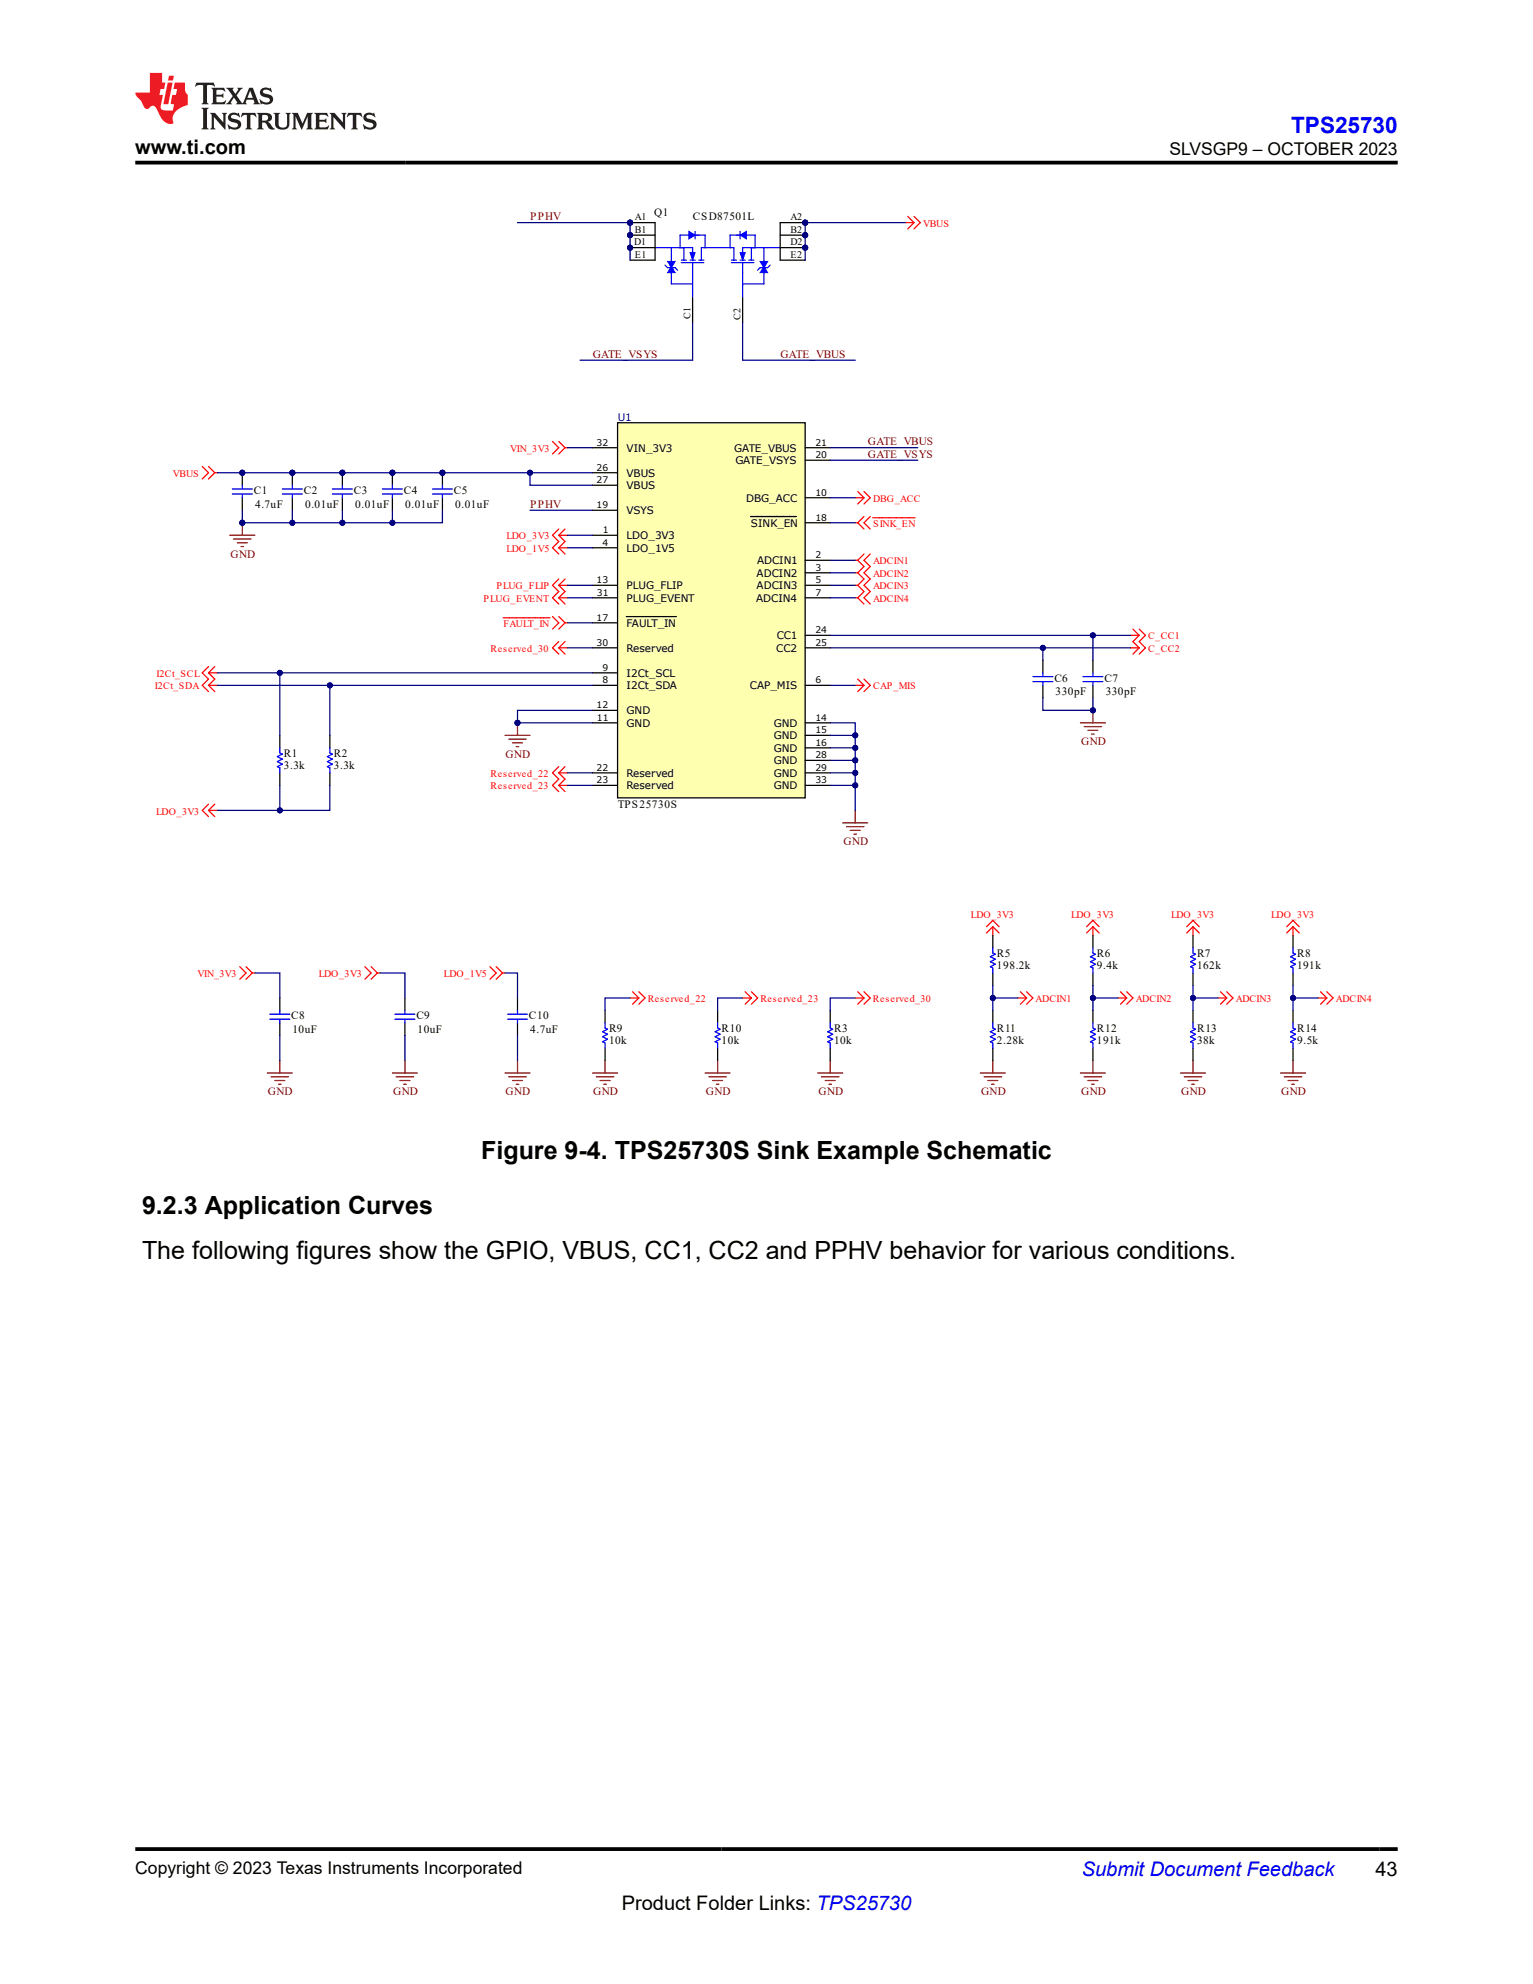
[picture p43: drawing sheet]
<svg xmlns="http://www.w3.org/2000/svg" width="216mm" height="279mm" viewBox="0 0 216 279" stroke-linecap="round" stroke-linejoin="round" font-family="sans-serif">
<defs><g id="words">
<g font-size="3.5">
<text x="67.8" y="163.2">Figure 9-4. TPS25730S Sink Example Schematic</text>
<text x="20" y="171">9.2.3 Application Curves</text>
<text x="20" y="177.3">The following figures show the GPIO, VBUS, CC1, CC2 and PPHV behavior for various conditions.</text>
</g>
<text font-size="3.2" fill="#00f" x="181.8" y="18.7">TPS25730</text>
<g font-size="2.8">
<text x="19" y="21.8">www.ti.com</text>
<text x="87.6" y="269">Product Folder Links: TPS25730</text>
<text x="193.7" y="264.2">43</text>
</g>
<text font-size="2.8" fill="#00f" x="152.4" y="264.2">Submit Document Feedback</text>
<g font-size="2.5">
<text x="164.7" y="21.9">SLVSGP9 – OCTOBER 2023</text>
<text x="19" y="263.9">Copyright © 2023 Texas Instruments Incorporated</text>
</g>
<g font-size="1.6" fill="#800000">
<text x="74.7" y="31">PPHV</text>
<text x="83.5" y="50.4">GATE_VSYS</text>
<text x="109.9" y="50.4">GATE_VBUS</text>
<text x="122.2" y="62.7">GATE_VBUS</text>
<text x="122.2" y="64.4">GATE_VSYS</text>
<text x="74.7" y="71.5">PPHV</text>
<text x="32.5" y="78.5">GND</text>
<text x="71.2" y="106.7">GND</text>
<text x="152.3" y="105">GND</text>
<text x="118.8" y="119">GND</text>
<text x="37.7" y="154.3">GND</text>
<text x="55.4" y="154.3">GND</text>
<text x="71.2" y="154.3">GND</text>
<text x="83.5" y="154.3">GND</text>
<text x="99.4" y="154.3">GND</text>
<text x="115.3" y="154.3">GND</text>
<text x="138.2" y="154.3">GND</text>
<text x="152.3" y="154.3">GND</text>
<text x="166.3" y="154.3">GND</text>
<text x="180.4" y="154.3">GND</text>
</g>
<g font-size="1.6">
<text x="92.1" y="30.5">Q1</text>
<text x="97.6" y="31">CSD87501L</text>
<text x="35.7" y="69.6">C1</text>
<text x="35.9" y="71.5">4.7uF</text>
<text x="42.8" y="69.6">C2</text>
<text x="43" y="71.5">0.01uF</text>
<text x="49.8" y="69.6">C3</text>
<text x="50" y="71.5">0.01uF</text>
<text x="56.9" y="69.6">C4</text>
<text x="57.1" y="71.5">0.01uF</text>
<text x="63.9" y="69.6">C5</text>
<text x="64.1" y="71.5">0.01uF</text>
<text x="148.5" y="96">C6</text>
<text x="155.5" y="96">C7</text>
<text x="148.7" y="97.9">330pF</text>
<text x="155.7" y="97.9">330pF</text>
<text x="40" y="106.5">R1</text>
<text x="47" y="106.5">R2</text>
<text x="40" y="108.3">3.3k</text>
<text x="47" y="108.3">3.3k</text>
<text x="87" y="113.8">TPS25730S</text>
<text x="140.4" y="136.5">198.2k</text>
<text x="140.4" y="134.7">R5</text>
<text x="154.5" y="136.5">9.4k</text>
<text x="154.5" y="134.7">R6</text>
<text x="168.6" y="136.5">162k</text>
<text x="168.6" y="134.7">R7</text>
<text x="182.7" y="136.5">191k</text>
<text x="182.7" y="134.7">R8</text>
<text x="41" y="143.5">C8</text>
<text x="58.6" y="143.5">C9</text>
<text x="74.5" y="143.5">C10</text>
<text x="41.2" y="145.5">10uF</text>
<text x="58.8" y="145.5">10uF</text>
<text x="74.7" y="145.5">4.7uF</text>
<text x="85.8" y="147.1">10k</text>
<text x="85.8" y="145.3">R9</text>
<text x="101.6" y="147.1">10k</text>
<text x="101.6" y="145.3">R10</text>
<text x="117.5" y="147.1">10k</text>
<text x="117.5" y="145.3">R3</text>
<text x="140.4" y="147.1">2.28k</text>
<text x="140.4" y="145.3">R11</text>
<text x="154.5" y="147.1">191k</text>
<text x="154.5" y="145.3">R12</text>
<text x="168.6" y="147.1">38k</text>
<text x="168.6" y="145.3">R13</text>
<text x="182.7" y="147.1">9.5k</text>
<text x="182.7" y="145.3">R14</text>
</g>
<text font-size="1.5" fill="#000080" x="87" y="59.2">U1</text>
<g font-size="1.5">
<text x="88.2" y="63.6">VIN_3V3</text>
<text x="103.4" y="63.6">GATE_VBUS</text>
<text x="103.6" y="65.4">GATE_VSYS</text>
<text x="88.2" y="67.2">VBUS</text>
<text x="88.2" y="68.9">VBUS</text>
<text x="105.1" y="70.7">DBG_ACC</text>
<text x="88.2" y="76">LDO_3V3</text>
<text x="88.2" y="77.7">LDO_1V5</text>
<text x="88.2" y="72.4">VSYS</text>
<text x="105.7" y="74.2">SINK_EN</text>
<text x="88.2" y="83">PLUG_FLIP</text>
<text x="106.6" y="81.2">ADCIN2</text>
<text x="106.6" y="83">ADCIN3</text>
<text x="106.6" y="79.5">ADCIN1</text>
<text x="88.2" y="88.3">FAULT_IN</text>
<text x="88.2" y="84.8">PLUG_EVENT</text>
<text x="106.5" y="84.8">ADCIN4</text>
<text x="88.2" y="95.3">I2Ct_SCL</text>
<text x="88.2" y="91.8">Reserved</text>
<text x="109.3" y="91.8">CC2</text>
<text x="109.4" y="90">CC1</text>
<text x="88.2" y="100.6">GND</text>
<text x="88.2" y="97.1">I2Ct_SDA</text>
<text x="105.6" y="97.1">CAP_MIS</text>
<text x="88.2" y="102.4">GND</text>
<text x="109" y="104.1">GND</text>
<text x="109" y="107.7">GND</text>
<text x="109" y="102.4">GND</text>
<text x="109" y="105.9">GND</text>
<text x="88.2" y="111.2">Reserved</text>
<text x="88.2" y="109.4">Reserved</text>
<text x="109" y="109.4">GND</text>
<text x="109" y="111.2">GND</text>
</g>
<g font-size="1.4">
<text x="89.3" y="34.6">D1</text>
<text x="89.4" y="31">A1</text>
<text x="89.4" y="32.8">B1</text>
<text x="111.3" y="31">A2</text>
<text x="111.3" y="32.8">B2</text>
<text x="111.3" y="34.6">D2</text>
<text x="89.4" y="36.3">E1</text>
<text x="111.3" y="36.3">E2</text>
<text x="97.2" y="44.9" transform="rotate(-90 97.2 44.9)">C1</text>
<text x="104.3" y="45.1" transform="rotate(-90 104.3 45.1)">C2</text>
</g>
<g font-size="1.4" fill="#f00">
<text x="130" y="31.9">VBUS</text>
<text x="71.9" y="63.6">VIN_3V3</text>
<text x="24.3" y="67.2">VBUS</text>
<text x="122.9" y="70.7">DBG_ACC</text>
<text x="71.3" y="76">LDO_3V3</text>
<text x="71.3" y="77.7">LDO_1V5</text>
<text x="122.9" y="74.2">SINK_EN</text>
<text x="69.9" y="83">PLUG_FLIP</text>
<text x="122.9" y="79.5">ADCIN1</text>
<text x="122.9" y="81.2">ADCIN2</text>
<text x="122.9" y="83">ADCIN3</text>
<text x="68.1" y="84.8">PLUG_EVENT</text>
<text x="70.9" y="88.3">FAULT_IN</text>
<text x="122.9" y="84.8">ADCIN4</text>
<text x="22.1" y="95.3">I2Ct_SCL</text>
<text x="69.1" y="91.8">Reserved_30</text>
<text x="161.7" y="90">C_CC1</text>
<text x="161.7" y="91.8">C_CC2</text>
<text x="21.8" y="97.1">I2Ct_SDA</text>
<text x="122.9" y="97.1">CAP_MIS</text>
<text x="69.1" y="109.4">Reserved_22</text>
<text x="69.1" y="111.2">Reserved_23</text>
<text x="22" y="114.7">LDO_3V3</text>
<text x="136.7" y="129.3">LDO_3V3</text>
<text x="150.8" y="129.3">LDO_3V3</text>
<text x="164.9" y="129.3">LDO_3V3</text>
<text x="179" y="129.3">LDO_3V3</text>
<text x="27.8" y="137.6">VIN_3V3</text>
<text x="44.9" y="137.6">LDO_3V3</text>
<text x="62.5" y="137.6">LDO_1V5</text>
<text x="91.2" y="141.1">Reserved_22</text>
<text x="107.1" y="141.1">Reserved_23</text>
<text x="122.9" y="141.1">Reserved_30</text>
<text x="145.9" y="141.1">ADCIN1</text>
<text x="159.9" y="141.1">ADCIN2</text>
<text x="174" y="141.1">ADCIN3</text>
<text x="188.1" y="141.1">ADCIN4</text>
</g>
<g font-size="1.3">
<text x="84" y="62.7">32</text>
<text x="114.8" y="64.5">20</text>
<text x="114.8" y="62.7">21</text>
<text x="84" y="68">27</text>
<text x="84" y="71.6">19</text>
<text x="84" y="66.3">26</text>
<text x="114.8" y="69.8">10</text>
<text x="84.8" y="76.8">4</text>
<text x="84.9" y="75.1">1</text>
<text x="114.8" y="73.3">18</text>
<text x="84" y="82.1">13</text>
<text x="84.1" y="83.9">31</text>
<text x="114.8" y="82.1">5</text>
<text x="114.8" y="78.6">2</text>
<text x="114.8" y="80.4">3</text>
<text x="114.8" y="83.9">7</text>
<text x="84" y="87.4">17</text>
<text x="114.8" y="89.2">24</text>
<text x="84" y="90.9">30</text>
<text x="84.8" y="94.4">9</text>
<text x="114.8" y="90.9">25</text>
<text x="84" y="99.7">12</text>
<text x="84.1" y="101.5">11</text>
<text x="84.8" y="96.2">8</text>
<text x="114.8" y="96.2">6</text>
<text x="114.8" y="101.5">14</text>
<text x="114.8" y="103.3">15</text>
<text x="114.8" y="105">16</text>
<text x="114.8" y="106.8">28</text>
<text x="84" y="110.3">23</text>
<text x="84" y="108.5">22</text>
<text x="114.8" y="108.5">29</text>
<text x="114.8" y="110.3">33</text>
</g>
</g></defs>
<g fill="none" stroke="#f00" stroke-width=".18">
<path d="M33.8 136.1l.9 .9-.9 .9M34.7 136.1l.8 .9M35.5 137l-.8 .9M35.5 137h.4M51.4 136.1l.9 .9-.9 .9M52.3 136.1l.8 .9M53.1 137h.4M53.1 137l-.8 .9M69 136.1l.9 .9-.9 .9M69.9 136.1l.9 .9M70.8 137h.3M70.8 137l-.9 .9"/>
<path d="M89.1 139.7l.9 .8M90 139.7l.9 .8-.9 .9M104.9 139.7l.9 .8M105.8 139.7l.9 .8-.9 .9M138.9 130.5l.9-.9 .9 .9M139.8 130.5l-.9 .9M139.8 130.5v1.2M139.8 130.5l.9 .9M143.7 139.7l.9 .8M144.6 139.7l.9 .8-.9 .9M153 130.5l.9-.9 .9 .9M153.9 130.5l-.9 .9"/>
<path d="M153.9 130.5l.9 .9M153.9 130.5v1.2M157.8 139.7l.9 .8M158.7 139.7l.9 .8-.9 .9M167.1 130.5l.9-.9 .9 .9M168 130.5l-.9 .9M168 130.5l.9 .9M168 130.5v1.2M171.9 139.7l.9 .8M172.8 139.7l.8 .8-.8 .9M181.2 130.5l.9-.9 .9 .9M182.1 130.5l-.9 .9"/>
<path d="M182.1 130.5l.9 .9M182.1 130.5v1.2M186 139.7l.9 .8M186.9 139.7l.8 .8-.8 .9M88.7 140.5h1.3M90 140.5l-.9 .9M104.6 140.5h1.2M105.8 140.5l-.9 .9M143.3 140.5h1.3M144.6 140.5l-.9 .9M157.4 140.5h1.3M158.7 140.5l-.9 .9"/>
<path d="M171.5 140.5h1.3M172.8 140.5l-.9 .9M185.6 140.5h1.3M186.9 140.5l-.9 .9"/>
</g>
<g fill="none" stroke="#800000" stroke-width=".18">
<path d="M37.6 151.1h3.6M38.2 151.6h2.4M38.7 152.2h1.4M39.2 152.7h.4M39.4 149.3v1.8M55.3 151.1h3.5M55.8 151.6h2.5M56.3 152.2h1.4M56.9 152.7h.3M57 149.3v1.8M71.1 151.1h3.5M71.7 151.6h2.4"/>
<path d="M72.2 152.2h1.4M72.7 152.7h.4M72.9 149.3v1.8M83.5 151.1h3.5M84 151.6h2.4M84.5 152.2h1.4M85 152.7h.4M85.2 149.3v1.8M99.3 151.1h3.5M99.8 151.6h2.5M100.4 152.2h1.4M100.9 152.7h.3"/>
<path d="M101.1 149.3v1.8M138.1 151.1h3.5M138.6 151.6h2.5M139.1 152.2h1.4M139.6 152.7h.4M139.8 149.3v1.8M152.2 151.1h3.5M152.7 151.6h2.5M153.2 152.2h1.4M153.7 152.7h.4M153.9 149.3v1.8M166.3 151.1h3.5"/>
<path d="M166.8 151.6h2.4M167.3 152.2h1.4M167.8 152.7h.4M168 149.3v1.8M180.3 151.1h3.6M180.9 151.6h2.4M181.4 152.2h1.4M181.9 152.7h.4M182.1 149.3v1.8"/>
</g>
<g fill="none" stroke="#000" stroke-width=".18">
<path d="M139.8 131.7v1.8M139.8 137v1.8M153.9 131.7v1.8M153.9 137v1.8M168 131.7v1.8M168 137v1.8M182.1 131.7v1.8M182.1 137v1.8M39.4 140.5v1.8M39.4 144.1v1.7M57 140.5v1.8M57 144.1v1.7"/>
<path d="M72.9 140.5v1.8M72.9 144.1v1.7M85.2 142.3v1.8M85.2 147.6v1.7M101.1 142.3v1.8M101.1 147.6v1.7M139.8 142.3v1.8M139.8 147.6v1.7M153.9 142.3v1.8M153.9 147.6v1.7M168 142.3v1.8M168 147.6v1.7"/>
<path d="M182.1 142.3v1.8M182.1 147.6v1.7"/>
</g>
<g fill="none" stroke="#00f" stroke-width=".18">
<path d="M139.8 133.5v.7l.4 .2-.7 .3 .7 .4-.7 .3 .7 .4-.7 .3 .3 .2v.7M153.9 133.5v.7l.4 .2-.7 .3 .7 .4-.7 .3 .7 .4-.7 .3 .3 .2v.7M168 133.5v.7l.4 .2-.7 .3 .7 .4-.7 .3 .7 .4-.7 .3 .3 .2v.7M182.1 133.5v.7l.4 .2-.8 .3 .8 .4-.8 .3 .8 .4-.8 .3 .4 .2v.7M38 142.8h2.8M38 143.5h2.8M39.4 142.3v.5M39.4 143.5v.6M55.6 142.8h2.8M55.6 143.5h2.8M57 142.3v.5M57 143.5v.6"/>
<path d="M71.5 142.8h2.8M71.5 143.5h2.8M72.9 142.3v.5M72.9 143.5v.6M85.2 144.1v.7l.4 .1-.7 .4 .7 .3-.7 .4 .7 .4-.7 .3 .3 .2v.7M101.1 144.1v.7l.3 .1-.7 .4 .7 .3-.7 .4 .7 .4-.7 .3 .4 .2v.7M139.8 144.1v.7l.4 .1-.7 .4 .7 .4-.7 .3 .7 .4-.7 .3 .3 .2v.7M153.9 144.1v.7l.4 .1-.7 .4 .7 .4-.7 .3 .7 .4-.7 .3 .3 .2v.7M168 144.1v.7l.4 .1-.7 .4 .7 .4-.7 .3 .7 .4-.7 .3 .3 .2v.7M182.1 144.1v.7l.4 .1-.8 .4 .8 .4-.8 .3 .8 .4-.8 .3 .4 .2v.7"/>
</g>
<path d="M87 59.5h26.4v52.9h-26.4z" fill-rule="evenodd" fill="#ffffb0"/>
<g fill="none" stroke="#000" stroke-width=".18">
<path d="M87 59.5h26.4v52.9h-26.4zM83.5 75.4h3.5M83.5 63.1h3.5M83.5 77.1h3.5M83.5 66.6h3.5M83.5 68.3h3.5M83.5 71.9h3.5M105.7 72.7h6.5M113.4 63.1h3.5M113.4 78.9h3.5M113.4 70.1h3.5M113.4 73.6h3.5"/>
<path d="M113.4 64.8h3.5M83.5 82.4h3.5M83.5 84.2h3.5M83.5 94.8h3.5M83.5 96.5h3.5M83.5 87.7h3.5M83.5 91.2h3.5M88.2 86.8h7.1M113.4 80.7h3.5M113.4 82.4h3.5M113.4 84.2h3.5M113.4 96.5h3.5"/>
<path d="M113.4 91.2h3.5M113.4 89.5h3.5M146.9 93v1.8M146.9 96.5v1.8M153.9 93v1.8M153.9 96.5v1.8M83.5 100h3.5M83.5 101.8h3.5M83.5 108.8h3.5M83.5 110.6h3.5M113.4 101.8h3.5M113.4 108.8h3.5"/>
<path d="M113.4 110.6h3.5M113.4 103.6h3.5M113.4 105.3h3.5M113.4 107.1h3.5"/>
</g>
<g fill="none" stroke="#f00" stroke-width=".18">
<path d="M120.4 78.9h.4M120.4 70.1h1.3M120.4 73.6h.4M120.8 78.9l.9 .9-.9 .9M120.8 73.6l.9 .9M120.8 69.2l.9 .9M121.7 78l-.9 .9M121.7 72.7l-.9 .9M121.7 69.2l.9 .9-.9 .9M121.7 70.1l-.9 .9M122.6 78l-.9 .9 .9 .9-.9 .9 .9 .8-.9 .9 .9 .9-.9 .9 .9 .9M122.6 72.7l-.9 .9 .9 .9"/>
<path d="M122.9 72.9h6M120.4 96.5h1.3M120.4 80.7h.4M120.4 82.4h.4M120.4 84.2h.4M120.8 80.7l.9 .8-.9 .9M120.8 82.4l.9 .9-.9 .9M120.8 84.2l.9 .9M120.8 95.6l.9 .9M121.7 95.6l.9 .9-.9 .9M121.7 96.5l-.9 .9M159.2 89.5h1.2"/>
<path d="M159.2 91.2h1.2M159.6 88.6l.8 .9M160.4 88.6l.9 .9-.9 .9 .9 .8-.9 .9M160.4 89.5l-.8 .9 .8 .8M160.4 91.2l-.8 .9"/>
</g>
<path d="M145.5 95.3h2.8M145.5 96h2.8M146.9 94.8v.5M146.9 96v.5M152.5 95.3h2.8M152.5 96h2.8M153.9 94.8v.5M153.9 96v.5" fill="none" stroke="#00f" stroke-width=".18"/>
<path d="M152.2 101.8h3.5M152.7 102.3h2.5M153.2 102.9h1.4M153.7 103.4h.4M153.9 100v1.8" fill="none" stroke="#800000" stroke-width=".18"/>
<circle cx="153.9" cy="100" r=".35" fill="#000080"/>
<circle cx="153.9" cy="100" r=".35" fill="none" stroke="#000080" stroke-width=".14"/>
<path d="M118.7 115.9h3.5M119.2 116.4h2.5M119.7 116.9h1.5M120.3 117.5h.3M120.4 114.1v1.8" fill="none" stroke="#800000" stroke-width=".18"/>
<g fill="none" stroke="#f00" stroke-width=".18">
<path d="M28.5 65.7l.9 .9-.9 .9M29.4 65.7l.8 .9M30.2 66.6h.4M30.2 66.6l-.8 .9M77.8 62.2l.9 .9-.9 .8M78.7 75.4h1.2M78.7 77.1h1.2M78.7 62.2l.9 .9M78.7 75.4l.9 .9-.9 .8M78.7 77.1l.9 .9M78.7 74.5l-.9 .9 .9 .9-.9 .8 .9 .9M79.6 63.1h.3"/>
<path d="M79.6 63.1l-.9 .8M79.6 74.5l-.9 .9M29.4 94.8h1.2M29.4 96.5h1.2M29.4 94.8l.8 .8-.8 .9M29.4 96.5l.8 .9M29.4 93.9l-.9 .9 .9 .8-.9 .9 .9 .9M30.2 93.9l-.8 .9M70.9 87h6.6M77.8 86.8l.9 .9-.9 .9M78.7 82.4h1.2M78.7 84.2h1.2"/>
<path d="M78.7 91.2h1.2M78.7 86.8l.9 .9M78.7 82.4l.9 .9-.9 .9M78.7 84.2l.9 .9M78.7 91.2l.9 .9M78.7 81.5l-.9 .9 .9 .9-.9 .9 .9 .9M78.7 90.4l-.9 .8 .9 .9M79.6 87.7h.3M79.6 87.7l-.9 .9M79.6 81.5l-.9 .9M79.6 90.4l-.9 .8M29.4 114.1h1.2"/>
<path d="M29.4 114.1l.8 .9M29.4 113.2l-.9 .9 .9 .9M30.2 113.2l-.8 .9M78.7 108.8h1.2M78.7 110.6h1.2M78.7 108.8l.9 .9-.9 .9M78.7 110.6l.9 .9M78.7 108l-.9 .8 .9 .9-.9 .9 .9 .9M79.6 108l-.9 .8"/>
</g>
<path d="M39.4 103.6v1.7M39.4 108.8v1.8M46.5 103.6v1.7M46.5 108.8v1.8" fill="none" stroke="#000" stroke-width=".18"/>
<path d="M39.4 105.3v.7l.4 .2-.7 .4 .7 .3-.7 .4 .7 .3-.7 .4 .3 .1v.7M46.5 105.3v.7l.3 .2-.7 .4 .7 .3-.7 .4 .7 .3-.7 .4 .4 .1v.7" fill="none" stroke="#00f" stroke-width=".18"/>
<circle cx="34.1" cy="66.6" r=".35" fill="#000080"/>
<circle cx="34.1" cy="66.6" r=".35" fill="none" stroke="#000080" stroke-width=".14"/>
<path d="M34.1 66.6v1.7" fill="none" stroke="#000" stroke-width=".18"/>
<circle cx="34.1" cy="66.6" r=".35" fill="#000080"/>
<circle cx="34.1" cy="66.6" r=".35" fill="none" stroke="#000080" stroke-width=".14"/>
<path d="M34.1 70.1v1.8" fill="none" stroke="#000" stroke-width=".18"/>
<path d="M32.7 68.9h2.8M32.7 69.6h2.8M34.1 68.3v.6M34.1 69.6v.5" fill="none" stroke="#00f" stroke-width=".18"/>
<path d="M32.4 75.4h3.5M32.9 75.9h2.5M33.4 76.4h1.4M33.9 77h.4M34.1 73.6v1.8" fill="none" stroke="#800000" stroke-width=".18"/>
<circle cx="34.1" cy="73.6" r=".35" fill="#000080"/>
<circle cx="34.1" cy="73.6" r=".35" fill="none" stroke="#000080" stroke-width=".14"/>
<circle cx="41.2" cy="66.6" r=".35" fill="#000080"/>
<circle cx="41.2" cy="66.6" r=".35" fill="none" stroke="#000080" stroke-width=".14"/>
<path d="M41.2 66.6v1.7" fill="none" stroke="#000" stroke-width=".18"/>
<circle cx="41.2" cy="66.6" r=".35" fill="#000080"/>
<circle cx="41.2" cy="66.6" r=".35" fill="none" stroke="#000080" stroke-width=".14"/>
<path d="M41.2 70.1v1.8" fill="none" stroke="#000" stroke-width=".18"/>
<path d="M39.8 68.9h2.8M39.8 69.6h2.8M41.2 68.3v.6M41.2 69.6v.5" fill="none" stroke="#00f" stroke-width=".18"/>
<circle cx="48.2" cy="66.6" r=".35" fill="#000080"/>
<circle cx="48.2" cy="66.6" r=".35" fill="none" stroke="#000080" stroke-width=".14"/>
<path d="M48.2 66.6v1.7" fill="none" stroke="#000" stroke-width=".18"/>
<circle cx="48.2" cy="66.6" r=".35" fill="#000080"/>
<circle cx="48.2" cy="66.6" r=".35" fill="none" stroke="#000080" stroke-width=".14"/>
<path d="M48.2 70.1v1.8" fill="none" stroke="#000" stroke-width=".18"/>
<path d="M46.8 68.9h2.8M46.8 69.6h2.8M48.2 68.3v.6M48.2 69.6v.5" fill="none" stroke="#00f" stroke-width=".18"/>
<circle cx="55.3" cy="66.6" r=".35" fill="#000080"/>
<circle cx="55.3" cy="66.6" r=".35" fill="none" stroke="#000080" stroke-width=".14"/>
<path d="M55.3 66.6v1.7" fill="none" stroke="#000" stroke-width=".18"/>
<circle cx="55.3" cy="66.6" r=".35" fill="#000080"/>
<circle cx="55.3" cy="66.6" r=".35" fill="none" stroke="#000080" stroke-width=".14"/>
<path d="M55.3 70.1v1.8" fill="none" stroke="#000" stroke-width=".18"/>
<path d="M53.9 68.9h2.8M53.9 69.6h2.8M55.3 68.3v.6M55.3 69.6v.5" fill="none" stroke="#00f" stroke-width=".18"/>
<circle cx="62.3" cy="66.6" r=".35" fill="#000080"/>
<circle cx="62.3" cy="66.6" r=".35" fill="none" stroke="#000080" stroke-width=".14"/>
<path d="M62.3 66.6v1.7" fill="none" stroke="#000" stroke-width=".18"/>
<circle cx="62.3" cy="66.6" r=".35" fill="#000080"/>
<circle cx="62.3" cy="66.6" r=".35" fill="none" stroke="#000080" stroke-width=".14"/>
<path d="M62.3 70.1v1.8" fill="none" stroke="#000" stroke-width=".18"/>
<path d="M60.9 68.9h2.8M60.9 69.6h2.8M62.3 68.3v.6M62.3 69.6v.5" fill="none" stroke="#00f" stroke-width=".18"/>
<circle cx="113.4" cy="31.4" r=".35" fill="#000080"/>
<circle cx="113.4" cy="31.4" r=".35" fill="none" stroke="#000080" stroke-width=".14"/>
<circle cx="88.7" cy="31.4" r=".35" fill="#000080"/>
<circle cx="88.7" cy="31.4" r=".35" fill="none" stroke="#000080" stroke-width=".14"/>
<circle cx="113.4" cy="33.1" r=".35" fill="#000080"/>
<circle cx="113.4" cy="33.1" r=".35" fill="none" stroke="#000080" stroke-width=".14"/>
<circle cx="88.7" cy="33.1" r=".35" fill="#000080"/>
<circle cx="88.7" cy="33.1" r=".35" fill="none" stroke="#000080" stroke-width=".14"/>
<circle cx="113.4" cy="34.9" r=".35" fill="#000080"/>
<circle cx="113.4" cy="34.9" r=".35" fill="none" stroke="#000080" stroke-width=".14"/>
<circle cx="88.7" cy="34.9" r=".35" fill="#000080"/>
<circle cx="88.7" cy="34.9" r=".35" fill="none" stroke="#000080" stroke-width=".14"/>
<path d="M95.8 33.1h1.4M95.8 34.9h1.7v1.7M96 36.6h.7M96 37h3.1M96.3 34.9v1.7M97.2 36.6h.7M98.4 36.6h.7M98.8 34.9v1.7" fill="none" stroke="#00f" stroke-width=".18"/>
<path d="M97.2 35.6h.7l-.4 1z" fill="#00f"/>
<path d="M97.2 35.6h.7l-.4 1z" fill="none" stroke="#00f" stroke-width=".14"/>
<path d="M94 34.9h2.3M94.5 34.9v1.9M94.5 38.4v1.6h3M95.8 33.1v1.8M97.5 37v3.2M97.9 32.6v1M98.1 33.1h1.2v1.8h-.5" fill="none" stroke="#00f" stroke-width=".18"/>
<path d="M97 32.6l.9 .5-.9 .5z" fill="#00f"/>
<path d="M97 32.6l.9 .5-.9 .5z" fill="none" stroke="#00f" stroke-width=".14"/>
<path d="M97.9 33.1h.5" fill="none" stroke="#00f" stroke-width=".18"/>
<path d="M94.5 37.5l.6 .9h-1.1z" fill="#00f"/>
<path d="M94.5 37.5l.6 .9h-1.1z" fill="none" stroke="#00f" stroke-width=".14"/>
<path d="M94 36.8h1.1l-.6 .9z" fill="#00f"/>
<path d="M94 36.8h1.1l-.6 .9z" fill="none" stroke="#00f" stroke-width=".14"/>
<path d="M93.7 37.3l.3 .4h1.1l.3 .3M103 37h3.2M103 36.6h.7M103.4 34.9v1.7M104.2 36.6h.7M104.9 33.1h1.5M105.5 36.6h.7M105.8 34.9v1.7M106.4 34.9h-1.8v1.7" fill="none" stroke="#00f" stroke-width=".18"/>
<path d="M104.2 35.6h.7l-.3 1z" fill="#00f"/>
<path d="M104.2 35.6h.7l-.3 1z" fill="none" stroke="#00f" stroke-width=".14"/>
<path d="M104.1 33.1h-1.3v1.8h.6M104.2 32.6v1M104.6 37v3.2M105.8 34.9h2.3M106.4 33.1v1.8M107.6 34.9v1.9M107.6 38.4v1.6h-3" fill="none" stroke="#00f" stroke-width=".18"/>
<path d="M104.2 33.1l.9-.5v1z" fill="#00f"/>
<path d="M104.2 33.1l.9-.5v1z" fill="none" stroke="#00f" stroke-width=".14"/>
<path d="M103.7 33.1h.5" fill="none" stroke="#00f" stroke-width=".18"/>
<path d="M107.6 37.5l.5 .9h-1z" fill="#00f"/>
<path d="M107.6 37.5l.5 .9h-1z" fill="none" stroke="#00f" stroke-width=".14"/>
<path d="M107.1 36.8h1l-.5 .9z" fill="#00f"/>
<path d="M107.1 36.8h1l-.5 .9z" fill="none" stroke="#00f" stroke-width=".14"/>
<path d="M92.3 34.9h1.7M99.3 34.9h3.5M108.1 34.9h1.8M108.5 37.3l-.4 .4h-1l-.4 .3M97.5 40.2v1.7M104.6 40.2v1.7" fill="none" stroke="#00f" stroke-width=".18"/>
<path d="M92.3 31.4v5.2M113.4 31.4h-3.5v5.2" fill="none" stroke="#000" stroke-width=".18"/>
<circle cx="113.4" cy="31.4" r=".35" fill="#000080"/>
<circle cx="113.4" cy="31.4" r=".35" fill="none" stroke="#000080" stroke-width=".14"/>
<path d="M88.7 31.4h3.6" fill="none" stroke="#000" stroke-width=".18"/>
<circle cx="88.7" cy="31.4" r=".35" fill="#000080"/>
<circle cx="88.7" cy="31.4" r=".35" fill="none" stroke="#000080" stroke-width=".14"/>
<path d="M109.9 33.1h3.5" fill="none" stroke="#000" stroke-width=".18"/>
<circle cx="113.4" cy="33.1" r=".35" fill="#000080"/>
<circle cx="113.4" cy="33.1" r=".35" fill="none" stroke="#000080" stroke-width=".14"/>
<path d="M88.7 33.1h3.6" fill="none" stroke="#000" stroke-width=".18"/>
<circle cx="88.7" cy="33.1" r=".35" fill="#000080"/>
<circle cx="88.7" cy="33.1" r=".35" fill="none" stroke="#000080" stroke-width=".14"/>
<path d="M109.9 34.9h3.5M97.5 41.9v3.5M104.6 41.9v3.5" fill="none" stroke="#000" stroke-width=".18"/>
<circle cx="113.4" cy="34.9" r=".35" fill="#000080"/>
<circle cx="113.4" cy="34.9" r=".35" fill="none" stroke="#000080" stroke-width=".14"/>
<path d="M88.7 34.9h3.6" fill="none" stroke="#000" stroke-width=".18"/>
<circle cx="88.7" cy="34.9" r=".35" fill="#000080"/>
<circle cx="88.7" cy="34.9" r=".35" fill="none" stroke="#000080" stroke-width=".14"/>
<path d="M88.7 36.6h3.6M109.9 36.6h3.5" fill="none" stroke="#000" stroke-width=".18"/>
<path d="M127.5 31.4h1.2M127.8 30.5l.9 .9M128.7 30.5l.9 .9-.9 .8M128.7 31.4l-.9 .8" fill="none" stroke="#f00" stroke-width=".18"/>
<path d="M71.1 103.6h3.5M71.6 104.1h2.5M72.2 104.6h1.4M72.7 105.1h.4M72.9 101.8v1.8" fill="none" stroke="#800000" stroke-width=".18"/>
<circle cx="72.9" cy="101.8" r=".35" fill="#000080"/>
<circle cx="72.9" cy="101.8" r=".35" fill="none" stroke="#000080" stroke-width=".14"/>
<path d="M115.2 151.1h3.5M115.7 151.6h2.5M116.2 152.2h1.4M116.7 152.7h.4M116.9 149.3v1.8" fill="none" stroke="#800000" stroke-width=".18"/>
<path d="M116.9 142.3v1.8M116.9 147.6v1.7" fill="none" stroke="#000" stroke-width=".18"/>
<path d="M116.9 144.1v.7l.4 .1-.7 .4 .7 .3-.7 .4 .7 .4-.7 .3 .3 .2v.7" fill="none" stroke="#00f" stroke-width=".18"/>
<path d="M120.8 139.7l.9 .8M121.7 139.7l.9 .8-.9 .9M120.4 140.5h1.3M121.7 140.5l-.9 .9" fill="none" stroke="#f00" stroke-width=".18"/>
<path d="M139.8 140.5h3.5" fill="none" stroke="#000080" stroke-width=".18"/>
<circle cx="139.8" cy="140.5" r=".35" fill="#000080"/>
<circle cx="139.8" cy="140.5" r=".35" fill="none" stroke="#000080" stroke-width=".14"/>
<path d="M168 138.8v3.5" fill="none" stroke="#000080" stroke-width=".18"/>
<circle cx="168" cy="140.5" r=".35" fill="#000080"/>
<circle cx="168" cy="140.5" r=".35" fill="none" stroke="#000080" stroke-width=".14"/>
<path d="M182.1 138.8v3.5" fill="none" stroke="#000080" stroke-width=".18"/>
<circle cx="182.1" cy="140.5" r=".35" fill="#000080"/>
<circle cx="182.1" cy="140.5" r=".35" fill="none" stroke="#000080" stroke-width=".14"/>
<path d="M182.1 140.5h3.5" fill="none" stroke="#000080" stroke-width=".18"/>
<circle cx="182.1" cy="140.5" r=".35" fill="#000080"/>
<circle cx="182.1" cy="140.5" r=".35" fill="none" stroke="#000080" stroke-width=".14"/>
<path d="M168 140.5h3.5" fill="none" stroke="#000080" stroke-width=".18"/>
<circle cx="168" cy="140.5" r=".35" fill="#000080"/>
<circle cx="168" cy="140.5" r=".35" fill="none" stroke="#000080" stroke-width=".14"/>
<path d="M153.9 138.8v1.7h3.5" fill="none" stroke="#000080" stroke-width=".18"/>
<circle cx="153.9" cy="140.5" r=".35" fill="#000080"/>
<circle cx="153.9" cy="140.5" r=".35" fill="none" stroke="#000080" stroke-width=".14"/>
<path d="M153.9 140.5v1.8" fill="none" stroke="#000080" stroke-width=".18"/>
<circle cx="153.9" cy="140.5" r=".35" fill="#000080"/>
<circle cx="153.9" cy="140.5" r=".35" fill="none" stroke="#000080" stroke-width=".14"/>
<path d="M35.9 137h3.5v3.5M53.5 137h3.5v3.5M71.1 137h1.8v3.5M139.8 138.8v3.5M39.4 145.8v3.5M57 145.8v3.5M72.9 145.8v3.5" fill="none" stroke="#000080" stroke-width=".18"/>
<circle cx="139.8" cy="140.5" r=".35" fill="#000080"/>
<circle cx="139.8" cy="140.5" r=".35" fill="none" stroke="#000080" stroke-width=".14"/>
<path d="M116.9 73.6h3.5M116.9 78.9h3.5M116.9 70.1h3.5M116.9 80.7h3.5M116.9 84.2h3.5M116.9 96.5h3.5M116.9 82.4h3.5M153.9 89.5v3.5" fill="none" stroke="#000080" stroke-width=".18"/>
<circle cx="153.9" cy="89.5" r=".35" fill="#000080"/>
<circle cx="153.9" cy="89.5" r=".35" fill="none" stroke="#000080" stroke-width=".14"/>
<path d="M146.9 91.2v1.8" fill="none" stroke="#000080" stroke-width=".18"/>
<circle cx="146.9" cy="91.2" r=".35" fill="#000080"/>
<circle cx="146.9" cy="91.2" r=".35" fill="none" stroke="#000080" stroke-width=".14"/>
<path d="M146.9 98.3v1.7h7v-1.7" fill="none" stroke="#000080" stroke-width=".18"/>
<circle cx="153.9" cy="100" r=".35" fill="#000080"/>
<circle cx="153.9" cy="100" r=".35" fill="none" stroke="#000080" stroke-width=".14"/>
<path d="M116.9 108.8h3.5" fill="none" stroke="#000080" stroke-width=".18"/>
<circle cx="120.4" cy="108.8" r=".35" fill="#000080"/>
<circle cx="120.4" cy="108.8" r=".35" fill="none" stroke="#000080" stroke-width=".14"/>
<path d="M116.9 110.6h3.5" fill="none" stroke="#000080" stroke-width=".18"/>
<circle cx="120.4" cy="110.6" r=".35" fill="#000080"/>
<circle cx="120.4" cy="110.6" r=".35" fill="none" stroke="#000080" stroke-width=".14"/>
<path d="M116.9 103.6h3.5" fill="none" stroke="#000080" stroke-width=".18"/>
<circle cx="120.4" cy="103.6" r=".35" fill="#000080"/>
<circle cx="120.4" cy="103.6" r=".35" fill="none" stroke="#000080" stroke-width=".14"/>
<path d="M116.9 105.3h3.5" fill="none" stroke="#000080" stroke-width=".18"/>
<circle cx="120.4" cy="105.3" r=".35" fill="#000080"/>
<circle cx="120.4" cy="105.3" r=".35" fill="none" stroke="#000080" stroke-width=".14"/>
<path d="M79.9 108.8h3.6M79.9 110.6h3.6M116.9 107.1h3.5v7" fill="none" stroke="#000080" stroke-width=".18"/>
<circle cx="120.4" cy="107.1" r=".35" fill="#000080"/>
<circle cx="120.4" cy="107.1" r=".35" fill="none" stroke="#000080" stroke-width=".14"/>
<circle cx="120.4" cy="108.8" r=".35" fill="#000080"/>
<circle cx="120.4" cy="108.8" r=".35" fill="none" stroke="#000080" stroke-width=".14"/>
<circle cx="120.4" cy="110.6" r=".35" fill="#000080"/>
<circle cx="120.4" cy="110.6" r=".35" fill="none" stroke="#000080" stroke-width=".14"/>
<path d="M116.9 101.8h3.5v5.3" fill="none" stroke="#000080" stroke-width=".18"/>
<circle cx="120.4" cy="103.6" r=".35" fill="#000080"/>
<circle cx="120.4" cy="103.6" r=".35" fill="none" stroke="#000080" stroke-width=".14"/>
<circle cx="120.4" cy="105.3" r=".35" fill="#000080"/>
<circle cx="120.4" cy="105.3" r=".35" fill="none" stroke="#000080" stroke-width=".14"/>
<circle cx="120.4" cy="107.1" r=".35" fill="#000080"/>
<circle cx="120.4" cy="107.1" r=".35" fill="none" stroke="#000080" stroke-width=".14"/>
<path d="M116.9 91.2h42.3" fill="none" stroke="#000080" stroke-width=".18"/>
<circle cx="146.9" cy="91.2" r=".35" fill="#000080"/>
<circle cx="146.9" cy="91.2" r=".35" fill="none" stroke="#000080" stroke-width=".14"/>
<path d="M116.9 89.5h42.3" fill="none" stroke="#000080" stroke-width=".18"/>
<circle cx="153.9" cy="89.5" r=".35" fill="#000080"/>
<circle cx="153.9" cy="89.5" r=".35" fill="none" stroke="#000080" stroke-width=".14"/>
<path d="M39.4 94.8v8.8M79.9 87.7h3.6M79.9 84.2h3.6M79.9 82.4h3.6M79.9 91.2h3.6" fill="none" stroke="#000080" stroke-width=".18"/>
<circle cx="39.4" cy="94.8" r=".35" fill="#000080"/>
<circle cx="39.4" cy="94.8" r=".35" fill="none" stroke="#000080" stroke-width=".14"/>
<path d="M46.5 96.5v7.1" fill="none" stroke="#000080" stroke-width=".18"/>
<circle cx="46.5" cy="96.5" r=".35" fill="#000080"/>
<circle cx="46.5" cy="96.5" r=".35" fill="none" stroke="#000080" stroke-width=".14"/>
<path d="M39.4 110.6v3.5" fill="none" stroke="#000080" stroke-width=".18"/>
<circle cx="39.4" cy="114.1" r=".35" fill="#000080"/>
<circle cx="39.4" cy="114.1" r=".35" fill="none" stroke="#000080" stroke-width=".14"/>
<path d="M30.6 96.5h52.9" fill="none" stroke="#000080" stroke-width=".18"/>
<circle cx="46.5" cy="96.5" r=".35" fill="#000080"/>
<circle cx="46.5" cy="96.5" r=".35" fill="none" stroke="#000080" stroke-width=".14"/>
<path d="M46.5 110.6v3.5h-15.9" fill="none" stroke="#000080" stroke-width=".18"/>
<circle cx="39.4" cy="114.1" r=".35" fill="#000080"/>
<circle cx="39.4" cy="114.1" r=".35" fill="none" stroke="#000080" stroke-width=".14"/>
<path d="M30.6 94.8h52.9" fill="none" stroke="#000080" stroke-width=".18"/>
<circle cx="39.4" cy="94.8" r=".35" fill="#000080"/>
<circle cx="39.4" cy="94.8" r=".35" fill="none" stroke="#000080" stroke-width=".14"/>
<path d="M74.6 66.6h8.9M79.9 77.1h3.6M79.9 75.4h3.6M79.9 63.1h3.6" fill="none" stroke="#000080" stroke-width=".18"/>
<circle cx="74.6" cy="66.6" r=".35" fill="#000080"/>
<circle cx="74.6" cy="66.6" r=".35" fill="none" stroke="#000080" stroke-width=".14"/>
<path d="M30.6 66.6h44v1.7h8.9" fill="none" stroke="#000080" stroke-width=".18"/>
<circle cx="34.1" cy="66.6" r=".35" fill="#000080"/>
<circle cx="34.1" cy="66.6" r=".35" fill="none" stroke="#000080" stroke-width=".14"/>
<circle cx="41.2" cy="66.6" r=".35" fill="#000080"/>
<circle cx="41.2" cy="66.6" r=".35" fill="none" stroke="#000080" stroke-width=".14"/>
<circle cx="48.2" cy="66.6" r=".35" fill="#000080"/>
<circle cx="48.2" cy="66.6" r=".35" fill="none" stroke="#000080" stroke-width=".14"/>
<circle cx="55.3" cy="66.6" r=".35" fill="#000080"/>
<circle cx="55.3" cy="66.6" r=".35" fill="none" stroke="#000080" stroke-width=".14"/>
<circle cx="62.3" cy="66.6" r=".35" fill="#000080"/>
<circle cx="62.3" cy="66.6" r=".35" fill="none" stroke="#000080" stroke-width=".14"/>
<circle cx="74.6" cy="66.6" r=".35" fill="#000080"/>
<circle cx="74.6" cy="66.6" r=".35" fill="none" stroke="#000080" stroke-width=".14"/>
<path d="M34.1 71.9v1.7" fill="none" stroke="#000080" stroke-width=".18"/>
<circle cx="34.1" cy="73.6" r=".35" fill="#000080"/>
<circle cx="34.1" cy="73.6" r=".35" fill="none" stroke="#000080" stroke-width=".14"/>
<path d="M41.2 71.9v1.7" fill="none" stroke="#000080" stroke-width=".18"/>
<circle cx="41.2" cy="73.6" r=".35" fill="#000080"/>
<circle cx="41.2" cy="73.6" r=".35" fill="none" stroke="#000080" stroke-width=".14"/>
<path d="M48.2 71.9v1.7" fill="none" stroke="#000080" stroke-width=".18"/>
<circle cx="48.2" cy="73.6" r=".35" fill="#000080"/>
<circle cx="48.2" cy="73.6" r=".35" fill="none" stroke="#000080" stroke-width=".14"/>
<path d="M55.3 71.9v1.7" fill="none" stroke="#000080" stroke-width=".18"/>
<circle cx="55.3" cy="73.6" r=".35" fill="#000080"/>
<circle cx="55.3" cy="73.6" r=".35" fill="none" stroke="#000080" stroke-width=".14"/>
<path d="M62.3 71.9v1.7h-28.2" fill="none" stroke="#000080" stroke-width=".18"/>
<circle cx="55.3" cy="73.6" r=".35" fill="#000080"/>
<circle cx="55.3" cy="73.6" r=".35" fill="none" stroke="#000080" stroke-width=".14"/>
<circle cx="48.2" cy="73.6" r=".35" fill="#000080"/>
<circle cx="48.2" cy="73.6" r=".35" fill="none" stroke="#000080" stroke-width=".14"/>
<circle cx="41.2" cy="73.6" r=".35" fill="#000080"/>
<circle cx="41.2" cy="73.6" r=".35" fill="none" stroke="#000080" stroke-width=".14"/>
<circle cx="34.1" cy="73.6" r=".35" fill="#000080"/>
<circle cx="34.1" cy="73.6" r=".35" fill="none" stroke="#000080" stroke-width=".14"/>
<path d="M113.4 31.4v5.2M97.5 45.4v5.3h-15.8M104.6 45.4v5.3h15.8M74.6 71.9h8.9M116.9 63.1h12.4M116.9 64.8h12.4" fill="none" stroke="#000080" stroke-width=".18"/>
<circle cx="113.4" cy="34.9" r=".35" fill="#000080"/>
<circle cx="113.4" cy="34.9" r=".35" fill="none" stroke="#000080" stroke-width=".14"/>
<circle cx="113.4" cy="33.1" r=".35" fill="#000080"/>
<circle cx="113.4" cy="33.1" r=".35" fill="none" stroke="#000080" stroke-width=".14"/>
<circle cx="113.4" cy="31.4" r=".35" fill="#000080"/>
<circle cx="113.4" cy="31.4" r=".35" fill="none" stroke="#000080" stroke-width=".14"/>
<path d="M113.4 31.4h14.1" fill="none" stroke="#000080" stroke-width=".18"/>
<circle cx="113.4" cy="31.4" r=".35" fill="#000080"/>
<circle cx="113.4" cy="31.4" r=".35" fill="none" stroke="#000080" stroke-width=".14"/>
<path d="M88.7 31.4v5.2" fill="none" stroke="#000080" stroke-width=".18"/>
<circle cx="88.7" cy="34.9" r=".35" fill="#000080"/>
<circle cx="88.7" cy="34.9" r=".35" fill="none" stroke="#000080" stroke-width=".14"/>
<circle cx="88.7" cy="33.1" r=".35" fill="#000080"/>
<circle cx="88.7" cy="33.1" r=".35" fill="none" stroke="#000080" stroke-width=".14"/>
<circle cx="88.7" cy="31.4" r=".35" fill="#000080"/>
<circle cx="88.7" cy="31.4" r=".35" fill="none" stroke="#000080" stroke-width=".14"/>
<path d="M72.9 31.4h15.8" fill="none" stroke="#000080" stroke-width=".18"/>
<circle cx="88.7" cy="31.4" r=".35" fill="#000080"/>
<circle cx="88.7" cy="31.4" r=".35" fill="none" stroke="#000080" stroke-width=".14"/>
<path d="M72.9 101.8h10.6M88.7 140.5h-3.5v1.8M104.6 140.5h-3.5v1.8" fill="none" stroke="#000080" stroke-width=".18"/>
<circle cx="72.9" cy="101.8" r=".35" fill="#000080"/>
<circle cx="72.9" cy="101.8" r=".35" fill="none" stroke="#000080" stroke-width=".14"/>
<path d="M83.5 100h-10.6v1.8" fill="none" stroke="#000080" stroke-width=".18"/>
<circle cx="72.9" cy="101.8" r=".35" fill="#000080"/>
<circle cx="72.9" cy="101.8" r=".35" fill="none" stroke="#000080" stroke-width=".14"/>
<path d="M120.4 140.5h-3.5v1.8" fill="none" stroke="#000080" stroke-width=".18"/>
<path d="M27.7 11.6l-.2 .6a1.04 1.04 0 0 1 1.1-.2v2.3l-.2 .4h1l-.2-.4v-2.2a.65 .65 0 0 1 .9 0l.2 .1-.2-.6zM29.8 12.4l.2 .3v1.6l-.2 .4h1.9l.1-.6a1.17 1.17 0 0 1-1.3 .3v-.8h.6l.4 .2v-.7l-.4 .2h-.6v-.5l.2-.2a1.36 1.36 0 0 1 1.1 .3l-.2-.5zM31.8 12.4l1 1.1-.6 .8-.4 .4h.9l-.2-.2 .4-.8 .5 .8-.2 .2h1.6l-.2-.2 .1-.5h1l.1 .5-.1 .2h.9l-.2-.4-.8-1.9h-.5l-.7 1.8-.3 .3-.8-1.1 .9-1h-.8l.2 .2-.5 .6-.3-.6 .1-.2zM35.2 12.8l.4 1h-.8zM36.8 12.5a.65 .65 0 0 0-.2 .7 .65 .65 0 0 0 .6 .5l.7 .1 .1 .3a.73 .73 0 0 1-1.2 0l-.3-.1 .2 .7 .2-.1h.2a.96 .96 0 0 0 1.4-.6 .7 .7 0 0 0-.7-.7l-.6-.2-.2-.2 .1-.1a1.09 1.09 0 0 1 1.2 .2l-.2-.6-.1 .1-.2-.1a1.05 1.05 0 0 0-1 .1zM28.4 15.2l.2 .4v2.2l-.2 .4h1l-.2-.4v-2.2l.2-.4zM29.6 15.9l.2 .4v1.5l-.2 .4h.8l-.3-.4v-1.3l1.7 1.8v-2l.2-.4h-.8l.2 .2 .1 1.1-1.2-1.3zM32.3 16a.65 .65 0 0 0-.2 .8 .65 .65 0 0 0 .7 .4l.6 .2 .1 .2a.73 .73 0 0 1-1.2 .1l-.3-.2 .2 .7 .2-.1 .2 .1a.96 .96 0 0 0 1.4-.7 .7 .7 0 0 0-.7-.7l-.6-.1-.2-.3 .1-.1a1.09 1.09 0 0 1 1.2 .2l-.2-.6-.1 .1-.2-.1a1.07 1.07 0 0 0-1 .1zM34.1 15.9l-.1 .6a.63 .63 0 0 1 .7-.3l.1 1.6-.1 .2-.2 .2h1l-.2-.2v-.2v-1.6a.66 .66 0 0 1 .8 .3l-.1-.6zM36.2 15.9l.2 .4v1.5l-.2 .4h.9l-.2-.2v-.7h.3a.87 .87 0 0 1 .6 .7 .64 .64 0 0 0 .9 .1l-.2-.1-.5-.7-.3-.1a.61 .61 0 0 0 .6-.6 .61 .61 0 0 0-.5-.7zM36.9 16.2h.2a.47 .47 0 0 1 .5 .1 .47 .47 0 0 1 .1 .5l-.2 .1-.6 .1zM38.5 15.9l.2 .2a2.27 2.27 0 0 0 .4 2 1.04 1.04 0 0 0 1.7-.7v-1.3l.2-.2h-.8l.2 .4v1.1a.6 .6 0 0 1-.6 .6 .6 .6 0 0 1-.6-.6v-1.1l.3-.4zM41.1 15.9l.2 .4v1.5l-.2 .4h.7l-.2-.4v-1.4l.9 1.9 .8-1.9v1.4l-.2 .4h1l-.3-.4v-1.5l.3-.4h-.8l-.7 1.5-.7-1.5zM44.3 15.9l.2 .4v1.5l-.2 .4h1.9l.1-.6a1.17 1.17 0 0 1-1.3 .3v-.8h.6l.4 .2v-.6l-.4 .2h-.6v-.6l.2-.1a1.36 1.36 0 0 1 1.1 .2l-.2-.5zM46.4 15.9l.3 .4v1.5l-.3 .4h.8l-.2-.4v-1.3l1.6 1.8v-2l.2-.4h-.7l.2 .2v1.1l-1.2-1.3zM49 15.9l-.1 .6a.63 .63 0 0 1 .8-.3v1.6v.2l-.3 .2h1l-.2-.2v-.2v-1.6a.66 .66 0 0 1 .8 .3l-.1-.6zM51.4 16a.65 .65 0 0 0-.2 .8 .65 .65 0 0 0 .6 .4l.6 .2 .2 .2a.73 .73 0 0 1-1.2 .1l-.3-.2 .2 .7 .2-.1 .1 .1a.96 .96 0 0 0 1.4-.7 .7 .7 0 0 0-.7-.7l-.6-.1-.1-.3v-.1a1.09 1.09 0 0 1 1.3 .2l-.2-.6-.2 .1-.1-.1a1.06 1.06 0 0 0-1 .1z" fill="#231f20"/>
<path d="M21.1 10.3v2.7h-2.1a1.67 1.67 0 0 0 .8 1.1l.2 .3a1.21 1.21 0 0 0 .7 1l.2-.1a.59 .59 0 0 1 .6-.4 .59 .59 0 0 1 .5 .3l.2 .4a2.42 2.42 0 0 0 1.7 1.9l.5-.1a1.76 1.76 0 0 1 1.1-2.3l1-.3v-1.5a.91 .91 0 0 1-.5-.8v-.9h-1.4l-.2 .9h.5l-.1 .9h-.5l-.2 .9v.3l.4 .1-.2 .9h-.6a.92 .92 0 0 1-1.1-.4l.3-1.8h-.5l.2-.9h.5l.2-.9h-.5v-1.3zM23.6 11.6l-.6 3.1h.7l.6-3.1zM23.8 10.7l-.1 .6h.7l.1-.6z" fill="#ed1c24"/>
<path d="M19 22.9h177.8M19 260.4h177.8" fill="none" stroke="#000" stroke-width=".53"/>
<use href="#words"/>
</svg>
